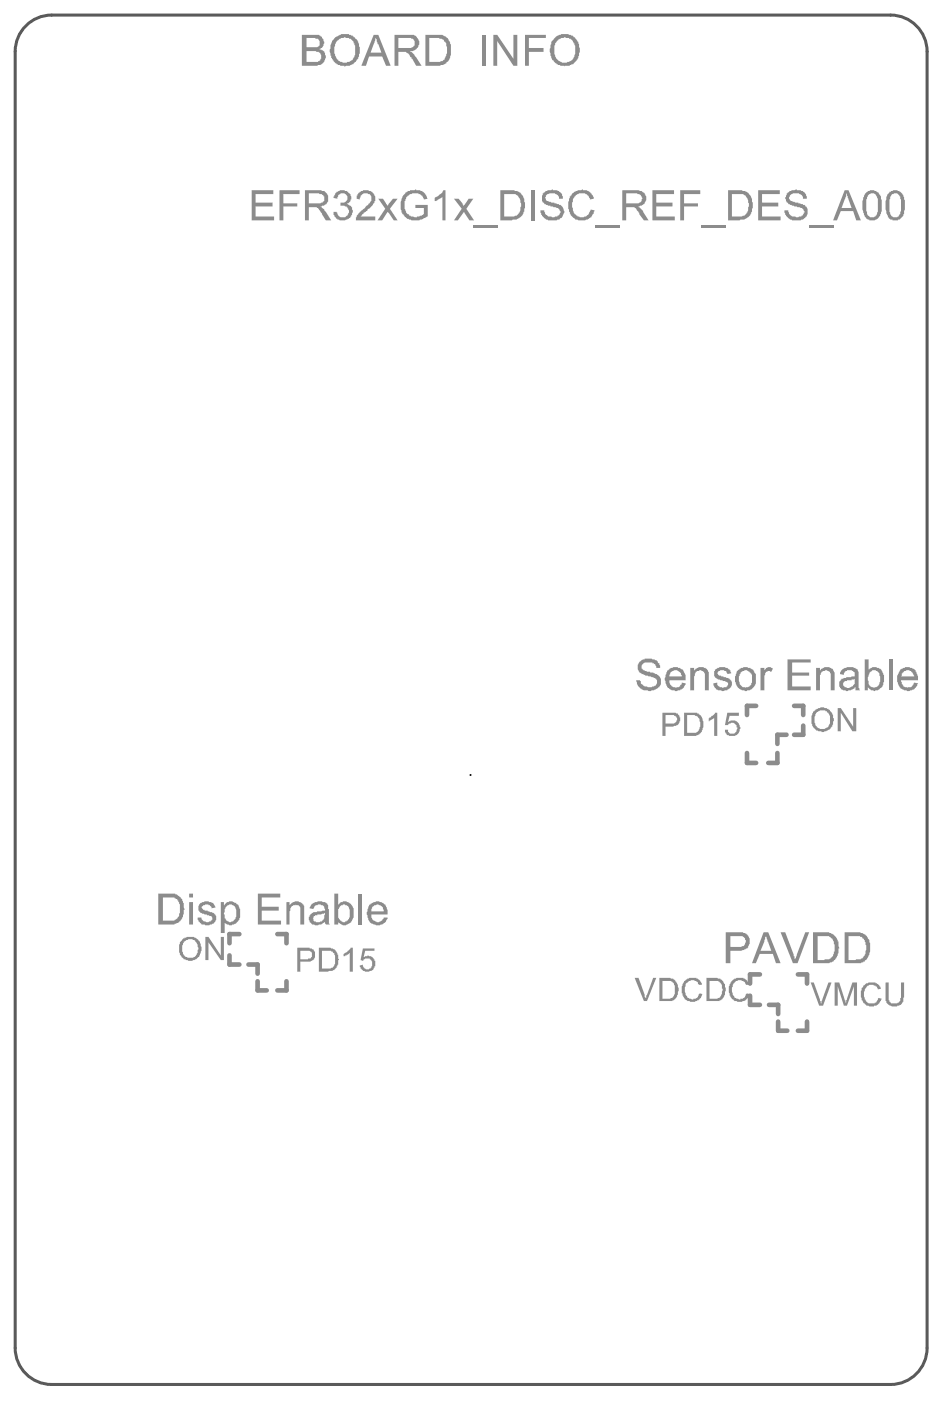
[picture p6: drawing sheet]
<svg xmlns="http://www.w3.org/2000/svg" width="103mm" height="153mm" viewBox="0 0 103 153" stroke-linecap="round" stroke-linejoin="round" font-family="sans-serif">
<path d="M2.8 2.8a4 4 0 0 1 2.9-1.1h91.9a4 4 0 0 1 4 4v141.9a4 4 0 0 1-4 4h-91.9a4 4 0 0 1-4-4v-141.9a4 4 0 0 1 1.1-2.9z" fill="none" stroke="#5a5a5a" stroke-width=".33"/>
<path d="M51.5 84.9h.1M51.5 84.8h.1" fill="none" stroke="#000" stroke-width=".11"/>
<g fill="none" stroke="#8c8c8c" stroke-width=".51">
<path d="M82.9 77.3h-1v1M87 77.3h1v1M88 79.5v1h-1M81.9 82.5v1.1h1M85.2 82.5v1.1h-1M86.2 80.5h-1v1M25.2 104.7v.9h1M26.2 102.3h-1v1M27.2 105.6h1v1M28.2 107.5v1h1M30.4 102.3h1v1M31.4 107.5v1h-1"/>
<path d="M82.2 109.1v1h1.1M83.3 106.7h-1.1v1M84.3 110.1h1v1M85.3 111.9v1h1M87.5 106.7h1v1M88.5 111.9v1h-1"/>
</g>
<g fill="#8c8c8c">
<path d="M91.8 77.6h.4l1.3 2v-2h.4v2.5h-.5l-1.2-2v2h-.4z"/>
<path d="M22.5 102.6h.3l1.4 2.1v-2.1h.3v2.6h-.3l-1.4-2v2h-.3z"/>
<path d="M77.8 78.6h.1l.5-.5h.2v2.5h-.3v-2l-.1 .1-.5 .3v-.3z"/>
<path d="M79.7 78.1h1.3v.3h-1l-.2 .7a.77 .77 0 0 1 1.3 .5l.1 .1v.1h-.1a.81 .81 0 0 1-1.3 .7l-.2-.1-.1-.5h.3v.1a.32 .32 0 0 0 .4 .4 .44 .44 0 0 0 .5-.5l.1-.1-.1-.3a.51 .51 0 0 0-.4-.3 .51 .51 0 0 0-.5 .2h-.3z"/>
<path d="M37.7 104.4l.3-.1 .4-.5h.3v2.6h-.4v-2l-.1 .2-.5 .1v-.2z"/>
<path d="M39.8 103.9h1.2v.2h-1l-.1 .7 .1-.1a.85 .85 0 0 1 1.1 1.1l-.1 .2a.32 .32 0 0 1-.5 .3 .76 .76 0 0 1-1-.3l-.1-.2 .4-.1a.5 .5 0 0 0 .3 .5 .5 .5 0 0 0 .6-.3 .57 .57 0 0 0 .1-.6 .57 .57 0 0 0-.5-.3h-.3l-.2 .2h-.3z"/>
<path d="M88.9 107.6h.3l.7 2h.1v.3v-.3l.8-2h.3l-.9 2.6h-.4z"/>
<path d="M91.5 107.6h.5l.6 2h.1v.2h.1v-.2l.6-2h.5v2.6h-.3v-2.2l-.8 2.2h-.3l-.7-2.2v2.2h-.3z"/>
<path d="M94.6 108h.1a.99 .99 0 0 1 .8-.4h.5v.1h.1l.4 .3 .1 .3-.4 .1a.42 .42 0 0 0-.4-.4l-.2-.1a.54 .54 0 0 0-.6 .3h-.1a1.26 1.26 0 0 0 .2 1.6l.1 .1h.5a.44 .44 0 0 0 .4-.3h.1l.1-.3 .3 .1-.2 .4a1.13 1.13 0 0 1-1.1 .4h-.2a.93 .93 0 0 1-.7-.9v-.1a1.36 1.36 0 0 1 .2-1.2z"/>
<path d="M97.1 107.6h.3v2h.1a.32 .32 0 0 0 .4 .3h.1a.51 .51 0 0 0 .7-.6h.1v-1.7h.3v1.6l-.2 .6a1.13 1.13 0 0 1-1.1 .4 .88 .88 0 0 1-.7-1z"/>
<path d="M69.6 107.1h.4l.8 2.3 .8-2.3h.3l-1 2.5h-.3z"/>
<path d="M75 107.4h.2a1.05 1.05 0 0 1 1.7 .5h-.3a.67 .67 0 0 0-.5-.5 .67 .67 0 0 0-.7 .2h-.1a1.26 1.26 0 0 0 0 1.5l.1 .2 .3 .1a.64 .64 0 0 0 .9-.5l.1-.1 .3 .1-.2 .3a1.1 1.1 0 0 1-1 .5l-.3-.1a.88 .88 0 0 1-.7-.8h-.1a1.64 1.64 0 0 1 .3-1.3z"/>
<path d="M80.5 107.2a1.52 1.52 0 0 1 1.3 .1l.3 .4v.2h-.3a.42 .42 0 0 0-.5-.5h-.1a.56 .56 0 0 0-.5 .1 1.13 1.13 0 0 0-.5 1.1l.1 .2a.83 .83 0 0 0 1.3 .5l.2-.5 .4 .1-.1 .2a.93 .93 0 0 1-.9 .6l-.5-.1a.88 .88 0 0 1-.7-.8l-.1-.2a1.31 1.31 0 0 1 .6-1.3z"/>
<path d="M85.6 102.1h.5l.9 2.6h.1l.1 .5 1.1-3.1h.4l-1.3 3.4h-.5z"/>
<path d="M22 98.9a1.27 1.27 0 0 1 1.3 0l.1 .1 .2 .4-.4 .1a.3 .3 0 0 0-.4-.3v-.1a.56 .56 0 0 0-.5 .1l-.2 .1 .2 .4h.5v.1l.2 .1h.3v.1a.58 .58 0 0 1 .4 .4 .58 .58 0 0 1-.2 .6l-.2 .2a.9 .9 0 0 1-1 .1h-.2l-.4-.4v-.1v-.3h.4v.1a.65 .65 0 0 0 .6 .4 .65 .65 0 0 0 .6-.3l-.1-.4h-.3h-.2v-.1l-.4-.1a.65 .65 0 0 1-.6-.5 .65 .65 0 0 1 .3-.7z"/>
<path d="M28.3 97.9h2.4v.4h-2v1h1.9v.4h-1.9v1.1h2.1v.5h-2.5z"/>
<path d="M31.4 98.8h.3v.4l.1-.1a.84 .84 0 0 1 1.4 0 .63 .63 0 0 1 .1 .6v1.6h-.4v-1.7a.34 .34 0 0 0-.4-.4l-.1-.1v.1h-.2l-.3 .1-.2 .5v1.5h-.3z"/>
<path d="M89.5 78a1.45 1.45 0 0 0 0 1.5 .68 .68 0 0 0 .6 .3 .92 .92 0 0 0 .9-1.1v-.1a.66 .66 0 0 0-.4-.6l-.1-.2h-.6zM89.4 77.7h.1a1.16 1.16 0 0 1 1.2-.1 1.16 1.16 0 0 1 .6 1.1h.1v.3h-.1a.56 .56 0 0 1-.2 .6v.1a1.15 1.15 0 0 1-1.3 .4 .9 .9 0 0 1-.8-.8 1.53 1.53 0 0 1 .3-1.5z"/>
<path d="M20.1 103.1v.1a1.57 1.57 0 0 0 0 1.5 .9 .9 0 0 0 1.6-.5 1.15 1.15 0 0 0-.5-1.2l-.2-.1a.56 .56 0 0 0-.6 .1zM20.1 102.8a1.24 1.24 0 0 1 1.8 .4l.2 .5v.4l-.2 .5a1.16 1.16 0 0 1-1.5 .6l-.2-.1a1.41 1.41 0 0 1-.6-1.5l.1-.4z"/>
<path d="M73 78.3v1h.7a.32 .32 0 0 0 .4-.4l.1-.1a.32 .32 0 0 0-.3-.4v-.1zM72.6 78.1h1.1a.6 .6 0 0 1 .7 .2l.1 .3h.1v.4h-.1a.32 .32 0 0 1-.4 .4v.1h-.2l-.1 .1h-.8v1h-.4z"/>
<path d="M75.3 78.3v2h.6a.6 .6 0 0 0 .7-.3 1.49 1.49 0 0 0-.1-1.5l-.3-.1v-.1zM75 78.1h1.4l.2 .1a1.24 1.24 0 0 1 .5 1.3l-.2 .6a1.1 1.1 0 0 1-1 .5h-.9z"/>
<path d="M32.9 104.1v1h.9v-.1a.34 .34 0 0 0 .4-.4v-.1a.35 .35 0 0 0-.5-.4zM32.6 103.8h1.3v.1a.63 .63 0 0 1 .6 .8l-.1 .4-.4 .2h-1.1v1.1h-.3z"/>
<path d="M35.3 104.1v2h.6a.56 .56 0 0 0 .6-.2h.1a2.36 2.36 0 0 0 0-1.5l-.1-.2h-.2v-.1zM35 103.8h1.2l.2 .1a1.1 1.1 0 0 1 .7 1.1l.1 .1-.1 .1a1.08 1.08 0 0 1-.5 1l-.1 .1h-.4l-.1 .1h-1z"/>
<path d="M72.6 107.4v2h.8a.82 .82 0 0 0 .6-1.1 .56 .56 0 0 0-.2-.6l-.3-.3zM72.3 107.1h1.1a1.01 1.01 0 0 1 .9 1l.1 .1v.3a1.99 1.99 0 0 1-.5 1.1h-.2h-1.4z"/>
<path d="M77.8 107.4v2h.8l.2-.1a1.11 1.11 0 0 0 .3-1.2l-.1-.4-.3-.3zM77.4 107.1h1.1a1.01 1.01 0 0 1 1 1l.1 .3a1.92 1.92 0 0 1-.6 1.2h-.1h-1.5z"/>
<path d="M80.1 102.5v1.2h1.1a.62 .62 0 0 0 .5-.4 .62 .62 0 0 0-.1-.6 .56 .56 0 0 0-.6-.2zM79.6 102.1h1.5a1.09 1.09 0 0 1 1.1 .7v.6l-.2 .2v.2l-.2 .1v.1h-.2v.1h-.4h-1.1v1.4h-.5z"/>
<path d="M84 102.5l-.2 .6-.4 1h1.1l-.3-1h-.1zM83.7 102.1h.5l1.4 3.4h-.5l-.4-1h-1.4l-.4 1h-.5z"/>
<path d="M89.6 102.5v2.7h.8l.1-.1a.72 .72 0 0 0 .7-.4h.1a2.18 2.18 0 0 0-.1-1.9l-.1-.1a.63 .63 0 0 0-.7-.2zM89.1 102.1h1.6a1.64 1.64 0 0 1 1 .7l.1 .3h.1v.5l.1 .2-.1 .1a1.4 1.4 0 0 1-.8 1.5l-.2 .1h-1.8z"/>
<path d="M93 102.5v2.7h.8l.1-.1a.84 .84 0 0 0 1-.7v-.3h.1v-.5l-.1-.1a.87 .87 0 0 0-.9-1zM92.6 102.1h1.3a.87 .87 0 0 1 .7 .2h.1a1.85 1.85 0 0 1 .7 1.9l-.3 .7a1.21 1.21 0 0 1-1.1 .6h-1.4z"/>
<path d="M17.9 98.3v2.5h.7a.83 .83 0 0 0 1-.7l.1-.1a1.92 1.92 0 0 0-.3-1.5h-.1a.63 .63 0 0 0-.7-.2zM17.3 97.9h1.4a1.15 1.15 0 0 1 1.1 .5l.2 .1 .1 .4v.3a2.31 2.31 0 0 1-.5 1.8l-.5 .2v.1h-1.8z"/>
<path d="M20.7 97.9h.5v.4h-.5zM20.7 98.8h.5v2.5h-.5z"/>
<path d="M24.2 98.8h.3v.4l.2-.2a.83 .83 0 0 1 1.3 .1h.1a2.23 2.23 0 0 1 .1 1.7 .81 .81 0 0 1-.7 .5l-.1 .1h-.3l-.4-.2-.1-.2v1.2h-.4zM25 99.2h-.1a.6 .6 0 0 0-.3 .7l-.1 .1 .1 .3a.62 .62 0 0 0 .3 .6 .62 .62 0 0 0 .7-.1 1.38 1.38 0 0 0 .1-1.5l-.1-.1a.52 .52 0 0 0-.6 0z"/>
<path d="M34.5 100.3l-.1 .2a.3 .3 0 0 0 .2 .4l.1 .1a.56 .56 0 0 0 .6-.2l.2-.2 .1-.6-.4 .2zM34.2 99h.1a1.34 1.34 0 0 1 1.4-.1l.1 .1a.56 .56 0 0 1 .2 .6h.1v1.6v.1h-.4l-.1-.1v-.3a1.18 1.18 0 0 1-1.2 .4h-.1a.76 .76 0 0 1-.4-1l.5-.4 1.2-.2a.66 .66 0 0 0-.3-.5l-.3-.1a.78 .78 0 0 0-.6 .4v.1l-.5-.1z"/>
<path d="M37.4 99.2a1.35 1.35 0 0 0-.2 1.5l.2 .1a.34 .34 0 0 0 .6 0h.1a1.28 1.28 0 0 0 .2-1.3l-.1-.3h-.4v-.1zM36.6 97.9h.5v1.2l.2-.3h.3l.1-.1a1.08 1.08 0 0 1 1.1 1.4v.1a1.18 1.18 0 0 1-1 1.2h-.2l-.4-.2-.1-.3v.4h-.5z"/>
</g>
<path d="M39.5 97.9v3.4" fill="none" stroke="#8c8c8c" stroke-width=".42"/>
<g fill="#8c8c8c">
<path d="M40.8 99.3l-.1 .5h1.4a.66 .66 0 0 0-.4-.6 .4 .4 0 0 0-.6 0zM40.6 99h.1a1.03 1.03 0 0 1 1.4 .1h.1l.3 .6v.5h-1.9h.1a.76 .76 0 0 0 1 .7l.2-.1 .2-.3h.4a1.04 1.04 0 0 1-1.6 .7 .59 .59 0 0 1-.5-.6l-.1-.1-.1-.6 .2-.6z"/>
<path d="M33.6 4.2v1h.8a.51 .51 0 0 0 .6-.3 .51 .51 0 0 0-.2-.7h-.3zM33.6 5.6v1.2h1.1a.56 .56 0 0 0 .5-.5 .56 .56 0 0 0-.4-.6l-.2-.1zM33.1 3.8h1.4a.81 .81 0 0 1 .9 .4 .73 .73 0 0 1-.4 1.1l.1 .1a.79 .79 0 0 1 .5 1.1l-.1 .1a.59 .59 0 0 1-.5 .5l-.2 .1h-1.7z"/>
<path d="M37 4.4a1.76 1.76 0 0 0 .2 2.3 1.29 1.29 0 0 0 1.5-.2 2.12 2.12 0 0 0 .1-1.8 .74 .74 0 0 0-.7-.5l-.4-.1v.1h-.3zM36.7 4.1l.2-.1a1.63 1.63 0 0 1 2 .2l.2 .1a2.2 2.2 0 0 1 .1 2.2l-.4 .4a1.56 1.56 0 0 1-1.3 .3h-.1a1.44 1.44 0 0 1-1.1-1l-.1-.3a2.21 2.21 0 0 1 .4-1.7z"/>
<path d="M41.1 4.2l-.5 1.6h1.2l-.3-1h-.1l-.1-.5-.1-.1zM41 3.8h.5l1.3 3.4h-.5l-.4-1h-1.4l-.4 1h-.5z"/>
<path d="M43.7 4.2v1.1h1.4v-.1a.32 .32 0 0 0 .3-.5 .32 .32 0 0 0-.3-.5h-.1zM43.2 3.8h1.7a.95 .95 0 0 1 1 .5 .94 .94 0 0 1-.8 1.3l-.2 .1a.87 .87 0 0 1 .6 .5l.7 1h-.6l-.4-.8h-.1v-.1l-.6-.6h-.8v1.5h-.5z"/>
<path d="M47.1 4.2v2.6h.8a.87 .87 0 0 0 1-.9h.1v-.7l-.1-.5-.2-.1a.66 .66 0 0 0-.5-.4zM46.6 3.8h1.3a1.33 1.33 0 0 1 1.5 1.5 2.53 2.53 0 0 1-.3 1.5h-.1a.68 .68 0 0 1-.7 .3l-.1 .1h-1.6z"/>
</g>
<path d="M53 3.8v3.4" fill="none" stroke="#8c8c8c" stroke-width=".42"/>
<g fill="#8c8c8c">
<path d="M54.1 3.8h.4l1.8 2.6v-2.6h.4v3.4h-.4l-1.8-2.7v2.7h-.4z"/>
<path d="M57.5 3.8h2.3v.4h-1.8v1.1h1.6v.4h-1.6v1.5h-.5z"/>
<path d="M70.1 72.5h.1a1.45 1.45 0 0 1 1.5-.3l.2 .1 .4 .4 .1 .2v.3h-.5a.44 .44 0 0 0-.4-.5v-.1h-.3a.64 .64 0 0 0-.9 .5 .3 .3 0 0 0 .4 .3v.1l.2 .1h.4v.1h.3l.1 .1a.94 .94 0 0 1 .7 1 .94 .94 0 0 1-1 .8l-.1 .1h-.2l-.1-.1a1.08 1.08 0 0 1-1-.4l-.2-.3-.1-.4h.5v.1v.3a1.49 1.49 0 0 0 1.5 .3 .53 .53 0 0 0 .3-.6 .53 .53 0 0 0-.6-.4l-.8-.3a.93 .93 0 0 1-.7-1.1z"/>
<path d="M75.7 73.2h.4v.3a.92 .92 0 0 1 1.4-.2l.1 .3h.1v2h-.4v-1.7a.58 .58 0 0 0-.5-.5l-.3 .1a.45 .45 0 0 0-.3 .5l-.1 .1v1.5h-.4z"/>
<path d="M78.4 73.3h.1a1.26 1.26 0 0 1 1.5 0l.1 .5h-.4a.59 .59 0 0 0-.5-.4 .59 .59 0 0 0-.6 .4l.2 .2h.2v.1h.3v.1l.4 .1a.65 .65 0 0 1 .5 .6 .65 .65 0 0 1-.5 .6l-.1 .1a1.41 1.41 0 0 1-1.3-.3l-.1-.4 .4-.1a.44 .44 0 0 0 .5 .5l.1 .1 .3-.1a.35 .35 0 0 0 .3-.5l-.4-.2a1.99 1.99 0 0 1-1.1-.5v-.6h.1z"/>
<path d="M83.4 73.2h.4v.3l.2-.3h.1v-.1h.4l.2 .1-.2 .4-.2-.1a.42 .42 0 0 0-.4 .4l-.1 .1v1.6h-.4z"/>
<path d="M86.3 72.2h2.6v.4h-2.1v1.1h1.9v.3h-1.9v1.2h2.1v.4h-2.6z"/>
<path d="M89.5 73.2h.4v.3a.86 .86 0 0 1 1-.4 .86 .86 0 0 1 .6 1v1.5h-.4v-1.7a.58 .58 0 0 0-.5-.5 .73 .73 0 0 0-.7 .9v1.3h-.4z"/>
<path d="M61.2 4.3a1.57 1.57 0 0 0-.4 1.5 1.19 1.19 0 0 0 1.6 1l.1-.1a1.24 1.24 0 0 0 .5-1.3 .86 .86 0 0 0-.2-.8l-.3-.4-.6-.1zM60.9 4a1.73 1.73 0 0 1 2.1 .2l.2 .1a3 3 0 0 1 .4 1.5h-.1a1.45 1.45 0 0 1-1.3 1.4 1.56 1.56 0 0 1-1.4-.3 1.67 1.67 0 0 1-.5-1.8l.1-.3a.66 .66 0 0 1 .4-.6z"/>
<path d="M73.5 73.6l-.1 .5h1.3l-.1-.3-.2-.2a.51 .51 0 0 0-.8 0zM73.4 73.2h.1a1.05 1.05 0 0 1 1.2 .1l.3 .3a.97 .97 0 0 1 .2 .8v.1h-1.9h.1a.58 .58 0 0 0 .2 .6l.2 .2h.3v.1v-.1l.5-.1v-.2l.1-.1v-.1l.5 .1a.85 .85 0 0 1-.9 .7l-.1 .1h-.2v-.1a1.09 1.09 0 0 1-1-.7l-.1-.5a1.92 1.92 0 0 1 .5-1.2z"/>
<path d="M81.2 73.6v.2a1.19 1.19 0 0 0 .2 1.5h.3l.1 .1v-.1h.1a.86 .86 0 0 0 .5-1.1l-.1-.4-.4-.3v-.1h-.3v.1zM81.1 73.2a1.19 1.19 0 0 1 1.3 .1 1.19 1.19 0 0 1 .5 1.3l-.1 .4a1.13 1.13 0 0 1-1.7 .4h-.1a1.57 1.57 0 0 1-.3-1.5v-.3z"/>
<path d="M92.6 74.6v.1a.31 .31 0 0 0-.2 .3 .31 .31 0 0 0 .4 .3 .73 .73 0 0 0 .7-.2 .73 .73 0 0 0 .2-.8l-.1 .1h-.3v.1zM92.4 73.2h.1a1.69 1.69 0 0 1 1.3 0 .48 .48 0 0 1 .3 .6v1.6h.1l.1 .2h-.5v-.3a1.41 1.41 0 0 1-1.4 .3 .7 .7 0 0 1-.4-.8 .7 .7 0 0 1 .8-.5v-.1h.5v-.1h.4v-.1a.34 .34 0 0 0-.3-.5l-.1-.1h-.5v.1a.32 .32 0 0 0-.3 .4l-.4-.1 .1-.3z"/>
<path d="M95.4 73.6l-.3 .6v.3l.1 .1a.68 .68 0 0 0 .3 .7h.1a.59 .59 0 0 0 .8-.4v-.1a.97 .97 0 0 0-.5-1.4h-.3zM94.8 72.2h.4v1.2a.93 .93 0 0 1 1.6 .4 1.6 1.6 0 0 1-.2 1.6l-.4 .2-.4 .1-.1-.1h-.2l-.4-.3v.3h-.3z"/>
</g>
<path d="M97.6 72.2v3.4" fill="none" stroke="#8c8c8c" stroke-width=".42"/>
<g fill="#8c8c8c">
<path d="M27.6 20.8h2.4v.5h-2v.9h1.9v.4h-1.9v1.1h2v.4h-2.4z"/>
<path d="M30.6 20.8h2.2v.5h-1.7v1h1.5v.3h-1.5v1.5h-.5z"/>
<path d="M36.9 21h.1a.96 .96 0 0 1 1.3 .3 .56 .56 0 0 1 .2 .6l-.5 .5h.2a.44 .44 0 0 1 .4 .6h.1v.3h-.1a.72 .72 0 0 1-.7 .8h-.1h-.2a.56 .56 0 0 1-.6-.1l-.4-.3v-.5h.3l.1 .1a.62 .62 0 0 0 .5 .5 .62 .62 0 0 0 .7-.3 .64 .64 0 0 0-.5-1h-.4v-.3a.55 .55 0 0 0 .8-.5 .55 .55 0 0 0-.8-.5v.1a.45 .45 0 0 0-.3 .5l-.4-.1 .1-.5z"/>
<path d="M39.4 21a1.42 1.42 0 0 1 1.4 0l.1 .1a1.03 1.03 0 0 1-.1 1.4l-.7 .7-.2 .1-.4 .4h1.6v.4h-2.1v-.3l.1-.1a1.56 1.56 0 0 1 .8-.8l.5-.5a.73 .73 0 0 0 .1-1.1 .68 .68 0 0 0-1.1 .5v.1l-.3-.1v-.4h.1v-.1z"/>
<path d="M41.5 21.8h.5l.5 .7 .6-.7h.5l-.9 1.1 .9 1.2h-.4l-.7-.9-.6 .9h-.5l.8-1.2z"/>
<path d="M44.4 21.1l.3-.1v-.1h.2v-.1h.5h.1h.1a.87 .87 0 0 1 .8 .2l.3 .3v.2h.1l.1 .3-.4 .1v-.1a1.08 1.08 0 0 0-1.2-.6l-.4 .1a1.36 1.36 0 0 0-.6 1.4 1.1 1.1 0 0 0 .6 .8v.1l.3 .1a1.64 1.64 0 0 0 1.3-.2v-.7h-1v-.4h1.4v1.3a2.71 2.71 0 0 1-1.7 .4l-.6-.1-.1-.2a1.22 1.22 0 0 1-.6-1.1v-.2a1.76 1.76 0 0 1 .5-1.4z"/>
<path d="M47.7 21.6l.6-.3 .3-.5h.2v3.3h-.3v-2.5l-.5 .3-.4 .1v-.3z"/>
<path d="M49.8 21.8h.5l.4 .5 .1 .2 .1-.1 .5-.6h.5l-.8 1.1 .9 1.2h-.5l-.6-.9-.7 .9h-.4l.8-1.2z"/>
<path d="M99.1 73.5l-.3 .3v.2v.1h1.4l-.1-.2a.65 .65 0 0 0-.9-.4zM98.7 73.3h.1a1.13 1.13 0 0 1 1.6 .2l.2 .6v.4h-1.8v.2a.58 .58 0 0 0 .5 .6l.2 .1 .1-.1a.45 .45 0 0 0 .5-.4l.1-.1 .4 .1-.1 .2a1.21 1.21 0 0 1-1.1 .6v-.1a.87 .87 0 0 1-1-.8 1.24 1.24 0 0 1 .3-1.4z"/>
<path d="M33.9 21.2v1.1h.9a.56 .56 0 0 0 .6-.2 .44 .44 0 0 0 .1-.6l-.2-.2h-.3v-.1zM33.4 20.8h1.8l.1 .1a.8 .8 0 0 1 .7 1.1l-.2 .4h-.3v.1l-.4 .1 .4 .4 .8 1.1h-.6l-.7-1.2-.3-.2h-.8v1.4h-.5z"/>
</g>
<path d="M51.9 24.9h2.7" fill="none" stroke="#8c8c8c" stroke-width=".25"/>
<path d="M55.3 21.3v2.4h.7a.9 .9 0 0 0 1-1l.1-.1-.1-.7-.2-.5h-.1a.63 .63 0 0 0-.7-.1zM54.8 20.8h1.6v.1h.3a1.34 1.34 0 0 1 .8 1.2v.1a2.22 2.22 0 0 1-.4 1.5l-.5 .4h-.4h-.1h-1.3z" fill="#8c8c8c"/>
<path d="M58.4 20.8v3.3" fill="none" stroke="#8c8c8c" stroke-width=".42"/>
<g fill="#8c8c8c">
<path d="M59.6 21.1a1.75 1.75 0 0 1 1.3-.3h.1a.89 .89 0 0 1 .7 1h-.4v-.1a.42 .42 0 0 0-.5-.4v-.1h-.2a.67 .67 0 0 0-.8 .3l-.1 .2 .2 .3 .5 .2h.4v.1l.3 .1a.8 .8 0 0 1 .7 1.1 1.18 1.18 0 0 1-1.4 .6 1.16 1.16 0 0 1-1.2-1.1h.5v.5h.1a.46 .46 0 0 0 .6 .2l.1 .1 .4-.1a.51 .51 0 0 0 .5-.7l-.2-.2-1.3-.4a.76 .76 0 0 1-.4-1.1z"/>
<path d="M62.7 21.2l.4-.3h.2v-.1h.3a1.54 1.54 0 0 1 1.1 .3v.1a.66 .66 0 0 1 .4 .6l-.4 .1v-.2h-.1l-.1-.3a.98 .98 0 0 0-1.1-.2 .98 .98 0 0 0-.6 .9l-.1 .1v.5l.1 .1a.82 .82 0 0 0 .5 .8 .63 .63 0 0 0 .7 .2l.5-.3 .2-.5h.5a1.31 1.31 0 0 1-1.5 1.1h-.3a1.39 1.39 0 0 1-1-1.1l-.1-.1v-.3a1.9 1.9 0 0 1 .3-1.3z"/>
</g>
<path d="M65.2 24.9h2.8" fill="none" stroke="#8c8c8c" stroke-width=".25"/>
<g fill="#8c8c8c">
<path d="M71.5 20.8h2.4v.5h-2v.9h1.8v.4h-1.8v1.1h2.1v.4h-2.5z"/>
<path d="M74.6 20.8h2.2v.5h-1.8v1h1.5v.3h-1.5v1.5h-.4z"/>
<path d="M68.6 21.2v1.1h1a.54 .54 0 0 0 .7-.4 .43 .43 0 0 0-.3-.6l-.2-.1zM68.2 20.8h1.7a.9 .9 0 0 1 .9 .6 .9 .9 0 0 1-.2 1l-.3 .1-.4 .1 .6 .5 .6 1h-.5l-.5-.6v-.2l-.3-.3a.45 .45 0 0 0-.5-.3h-.7v1.4h-.4z"/>
</g>
<path d="M76.8 24.9h2.8" fill="none" stroke="#8c8c8c" stroke-width=".25"/>
<g fill="#8c8c8c">
<path d="M83.1 20.8h2.4v.5h-2v.9h1.8v.4h-1.8v1.1h2.1v.4h-2.5z"/>
<path d="M86.3 21.1a1.85 1.85 0 0 1 1.5-.3l.4 .3 .2 .4v.3h-.4v-.1a.42 .42 0 0 0-.4-.4v-.1h-.3a.63 .63 0 0 0-.8 .6l.2 .2 .6 .2a1.92 1.92 0 0 1 1.1 .5v.1a.84 .84 0 0 1-.3 1.2 2.36 2.36 0 0 1-1.5 .1l-.5-.6-.1-.5h.4l.1 .5a1.45 1.45 0 0 0 1.3 .2 .44 .44 0 0 0 .3-.4h.1v-.2h-.1a.3 .3 0 0 0-.3-.3l-1.2-.4h-.2l-.2-.2-.1-.6h.1z"/>
<path d="M80.2 21.3v2.4h.8a.9 .9 0 0 0 1-1l.1-.1-.1-.7-.2-.5h-.1a.63 .63 0 0 0-.7-.1zM79.8 20.8h1.5l.1 .1h.3a1.34 1.34 0 0 1 .7 1.2l.1 .1a2.22 2.22 0 0 1-.4 1.5l-.5 .4h-.4h-.1h-1.3z"/>
</g>
<path d="M88.7 24.9h2.7" fill="none" stroke="#8c8c8c" stroke-width=".25"/>
<g fill="#8c8c8c">
<path d="M92.8 21.2v.3l-.6 1.3h1.1zM92.6 20.8h.4l1.4 3.3h-.5l-.4-1h-1.3l-.5 1h-.4z"/>
<path d="M95.3 21.3a1.49 1.49 0 0 0-.3 1.4v.4v.1a.58 .58 0 0 0 .5 .6l.5-.1a2.32 2.32 0 0 0 .2-1.6v-.3l-.1-.3a.45 .45 0 0 0-.8-.2zM95.1 20.9l.4-.1a.56 .56 0 0 1 .6 .2l.2 .1 .3 .4v.8a1.75 1.75 0 0 1-.5 1.8 .97 .97 0 0 1-1.3-.4 3.1 3.1 0 0 1 0-2.4z"/>
<path d="M97.7 21.3a2.97 2.97 0 0 0-.2 1.8l.1 .2a.55 .55 0 0 0 .6 .5 .55 .55 0 0 0 .5-.6l.1-.1v-1.2l-.1-.2a.55 .55 0 0 0-.9-.4zM97.5 21h.1a.98 .98 0 0 1 1.5 .9h.1v.4a2.31 2.31 0 0 1-.3 1.4l-.3 .4a1.15 1.15 0 0 1-1.2-.2 3.3 3.3 0 0 1-.3-1.8l.1-.6v-.2z"/>
</g>
</svg>
